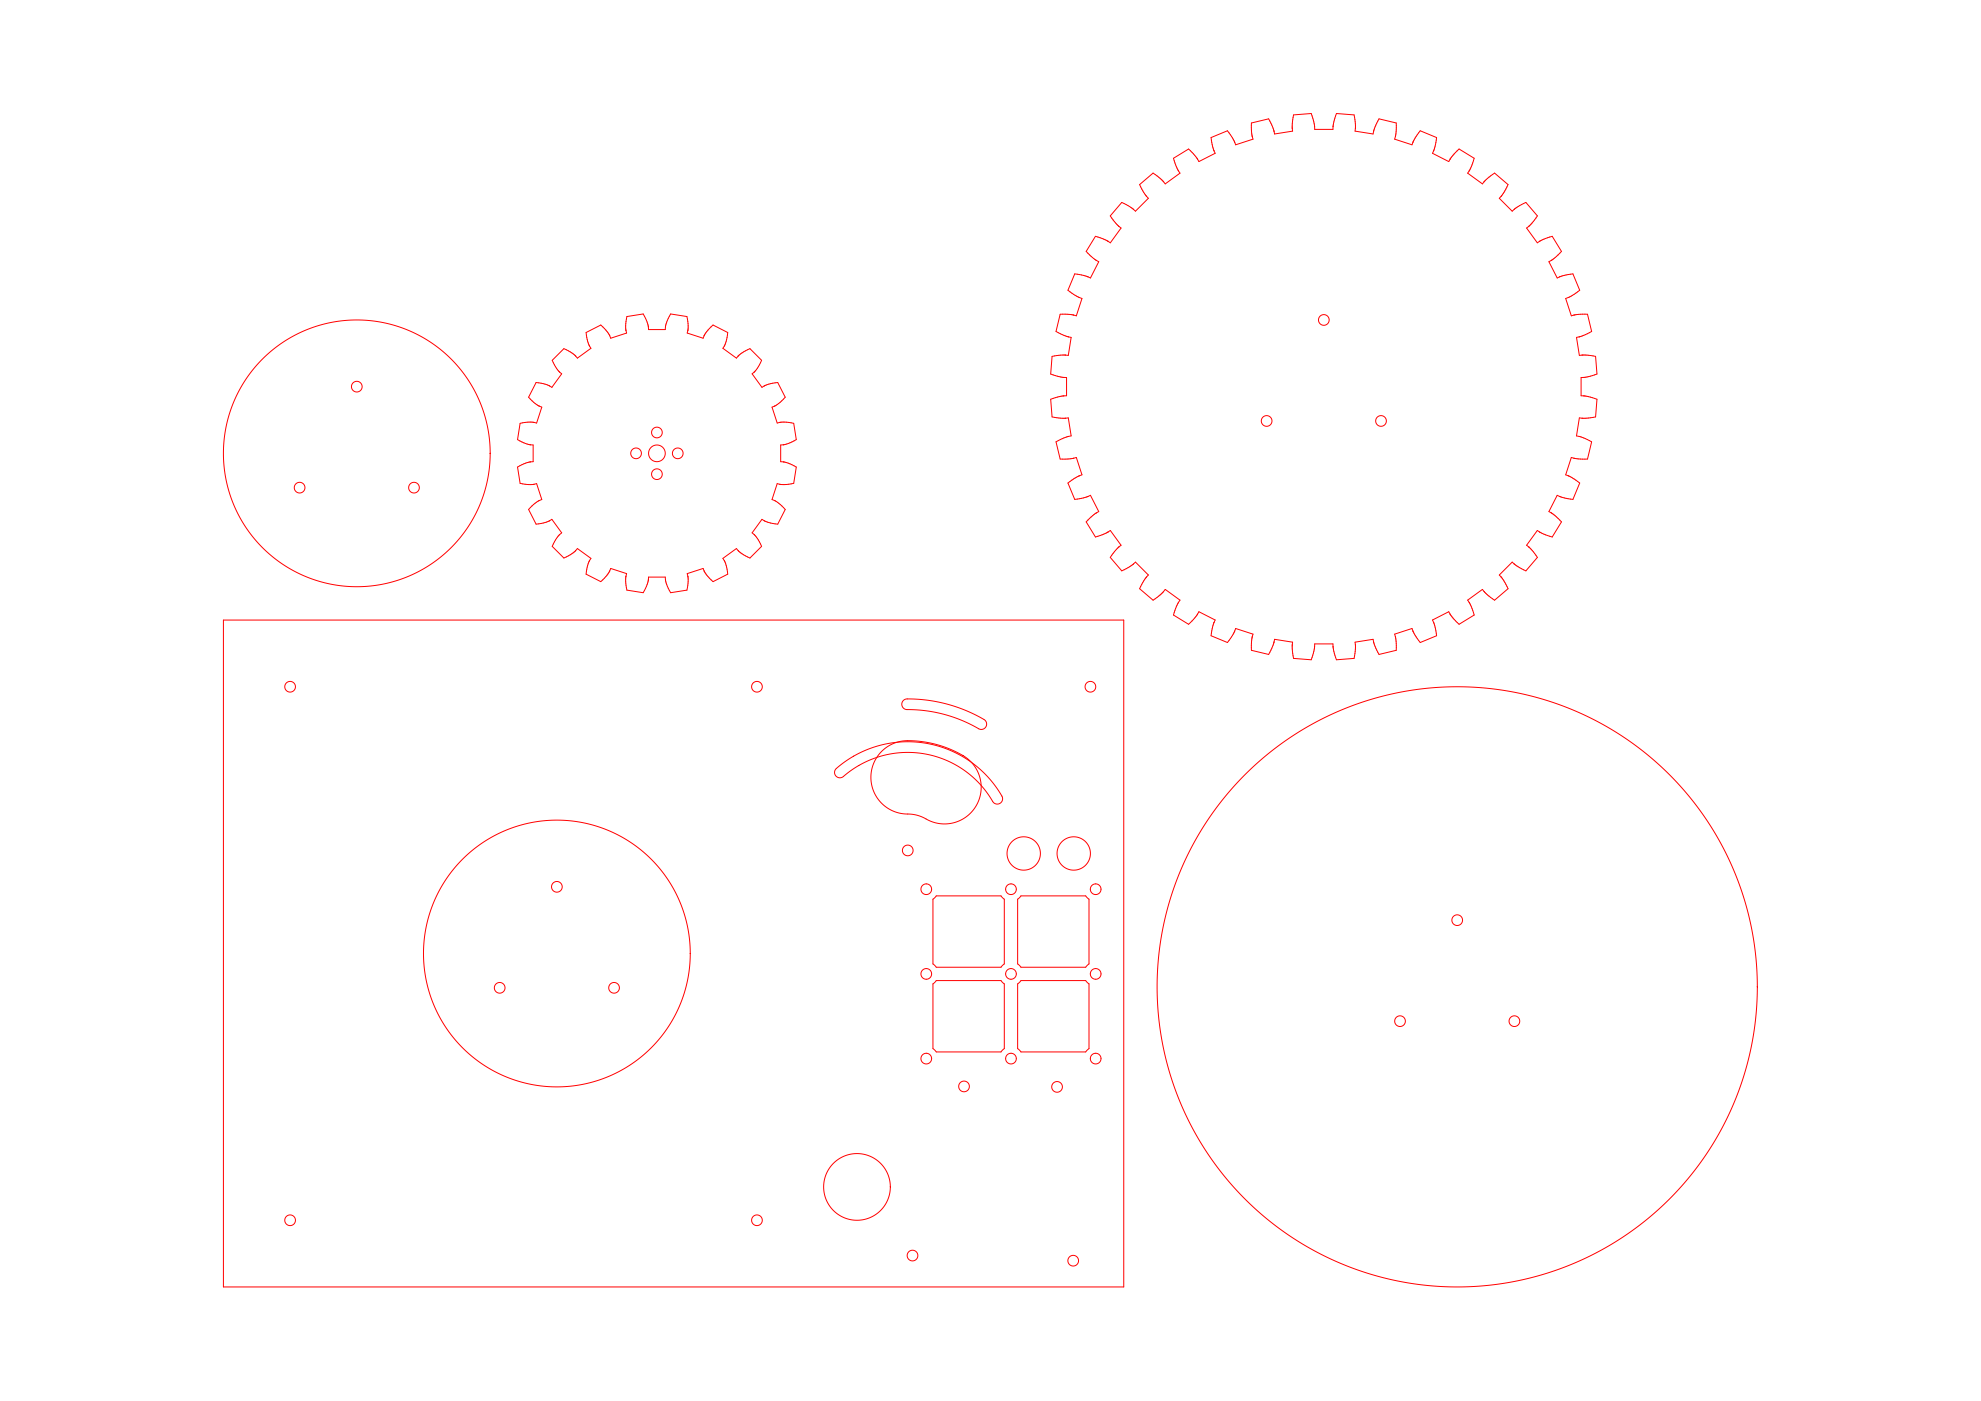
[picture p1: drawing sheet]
<svg xmlns="http://www.w3.org/2000/svg" width="594mm" height="420mm" viewBox="0 0 594 420" stroke-linecap="round" stroke-linejoin="round" font-family="sans-serif">
<g fill="none" stroke="#f00" stroke-width=".3">
<path d="M382.1 39.4h.1M382.1 39.4l-1.7-3.8-5.1 1.3 .2 4M382.1 39.4l.1 .8 5.4-.9-.1-2.2 .4-2.6 5.3-.5 .8 2.6 .3 2.2h5.4l.3-2.2 .8-2.6 5.3 .5 .4 2.6-.1 2.2 5.4 .9 .1-.8M411.9 39.4l1.7-3.8 5.1 1.3-.2 4M411.9 39.4h.1M343.8 58.9h.1M343.8 58.9l.6 .6-3.9 3.8-1.8-1.4-2.3-1.2-3.4 4 1.5 2.2 1.7 1.5-3.2 4.4-.7-.4M348.9 54.5h.1M348.9 54.5l-3.1-2.6-4 3.5 2 3.5M359.1 47.7v.1M359.1 47.7l-2.7-3-4.5 2.8 .9 2.4 1.1 2-4.5 3.2-.5-.6M370.3 42.6v.1"/>
<path d="M370.3 42.6l-2.2-3.4-4.9 2.1 .4 2.5 .8 2.2-4.9 2.5-.4-.7M375.5 40.9v.1M375.5 41l.3 .7-5.2 1.7-.3-.7M418.5 41l-.3 .7 5.2 1.7 .3-.7M418.5 40.9v.1M423.7 42.6l2.2-3.4 4.9 2.1-.4 2.5-.8 2.2 4.9 2.5 .4-.7M423.7 42.6v.1M434.9 47.7l2.7-3 4.5 2.8-.9 2.4-1.1 2 4.5 3.2 1.5-1.6 2.1-1.6 4 3.5-1.2 2.3-1.4 1.8 3.9 3.8 1.8-1.4 2.3-1.2 3.4 4-1.5 2.2-1.7 1.5 3.2 4.4 2-1.1 2.5-.8 2.8 4.5-3.1 2.7M434.9 47.7v.1M332.3 72.4h.1M332.3 72.4l-3.8-1.5-2.8 4.5 1.9 1.8 1.9 1.3-2.5 4.9-.7-.4M465.2 78.1l-.7 .4 2.5 4.9 2.1-.8 2.6-.5 2 4.9-3.4 2.2"/>
<path d="M465.2 78.1h.1M322 94.5h.1M322 94.5l-4.1-.3-1.2 5.2 2.3 1.2 2.2 .6-.8 5.4-2.3-.1-2.6 .4-.4 5.3 2.5 .7 2.2 .3v5.5l-2.2 .3-2.5 .7 .4 5.3 2.6 .4 2.3-.1 .8 5.4-.8 .2M326.3 83h.1M326.3 83l-4-.9-2 4.9 2.1 1.6 2.1 .9-1.7 5.2-.8-.2M470.3 89.2l-.8 .3 1.7 5.2 .8-.2M470.3 89.2h.1M472 94.5l4.1-.3 1.2 5.2-2.3 1.2-2.2 .6 .8 5.4 2.3-.1 2.6 .4 .4 5.3-2.5 .7-2.2 .3v5.5l2.2 .3 2.5 .7-.4 5.3-2.6 .4-2.3-.1-.8 5.4 2.2 .6 2.3 1.2-1.2 5.2-4.1-.3M472 94.5h.1M164.8 115.7h.1M164.8 115.7l-1.9-.6-2.1-.4-2.3 4.4 2 1.9 2 1.1-1.6 4.8-.7-.2M176.8 103.7v.1"/>
<path d="M176.8 103.8l.4 .7-4 2.9-1.7-1.6-2.4-1.2-3.5 3.5 1.3 2.3 1.5 1.7-2.9 4.1-.7-.5M182.8 100.7h.1M182.8 100.7l-1.1-1.7-1.5-1.5-4.4 2.2 .3 2.1 .7 1.9M182.8 100.7l.3 .7 4.8-1.5-.3-2.3 .4-2.7 4.9-.7 1.2 2.4 .4 2.2h5l.4-2.2 1.2-2.4 4.9 .7 .4 2.7-.3 2.3 4.8 1.5 1.1-2 1.8-1.9 4.4 2.2-.4 2.7-1 2.1 4 2.9 .6-.6M221.4 106.8l1.6-1.3 1.9-.9 3.5 3.5-1.3 2.3-1.5 1.7 2.9 4.1 .7-.5M221.4 106.8h.1M229.2 115.7l1.9-.6 2.1-.4 2.3 4.4-2 1.9-2 1.1 1.6 4.8 2.3-.3 2.6 .4 .8 4.8-2.4 1.2-2.3 .5v5l2.3 .4 2.4 1.2-.8 4.9-2.6 .3-2.3-.3-1.6 4.8 2 1.1 2 1.9-2.3 4.4-2.1-.3-1.9-.7M229.2 115.7h.1M147 135.9v.1M160.1 126.7h.1M160.1 126.7l-2-.1-2.1 .4-.8 4.8 2.4 1.2 2.3 .5v5l-2.3 .4-2.4 1.2 .8 4.9 2.1 .3 2-.1M320.4 130.9l-3.7 1.6 1.2 5.2 4.1-.3"/>
<path d="M320.4 130.9h.1M322 137.4h.1M322 137.4l.8-.2 1.7 5.2-2.1 1-2.1 1.5 2 4.9 4-.9M472 137.4l-.8-.2-1.7 5.2 .8 .3M472 137.4h.1M160.2 145.2l.7-.2 1.6 4.8-.8 .3M160.2 145.2h-.1M161.7 150.1l-1.7 1.2-1.5 1.5 2.3 4.4 2.1-.3 1.9-.7M161.7 150.1h.1M164.8 156.2l.7-.5 2.9 4.1-1.5 1.7-1.3 2.4 3.5 3.5 2.4-1.3 1.7-1.6 4 3-.4 .6M164.8 156.2h.1M229.2 156.2l-.7-.5-2.9 4.1 1.5 1.7 1.3 2.4-3.5 3.5-2.4-1.3-1.7-1.6-4 3 1 2 .4 2.7-4.4 2.2-1.8-1.9-1.1-2-4.8 1.5 .3 2.3-.4 2.7-4.9 .8-1.2-2.5-.4-2.2h-5l-.4 2.2-1.2 2.5-4.9-.8-.3-2.1v-2.1"/>
<path d="M229.2 156.2h.1M326.3 148.9h.1M326.3 148.9l.7-.4 2.5 4.9-1.9 1.3-1.9 1.8 2.8 4.5 3.8-1.4M332.3 159.5v.1M332.3 159.5l.7-.4 3.2 4.4-1.7 1.6-1.5 2.1 3.4 4 3.5-2.1M465.2 153.8h.1M465.2 153.8l3.1 2.7-2.8 4.5-2.5-.8-2-1.1-3.2 4.4 .6 .5M470.3 142.7h.1M470.3 142.7l3.4 2.2-2 4.9-2.6-.5-2.1-.8-2.5 4.9 .7 .4M176.8 168.2l-.7 1.9-.3 2.1 4.4 2.2 1.5-1.5 1.1-1.6M176.8 168.1v.1M182.8 171.2l.3-.7 4.8 1.5-.2 .8"/>
<path d="M182.8 171.2v.1M187.7 172.8h.1M339.9 169.1l.6-.5 3.9 3.8-.6 .6M339.9 169.1h.1M343.8 173.1l-2 3.5 4 3.4 2.1-1.6 1.5-1.6 4.5 3.2-1.1 2-.9 2.4 4.5 2.8 1.9-1.9 1.2-1.8 4.9 2.4-.3 .8M343.8 173v.1M454.1 169.1l-.6-.5-3.9 3.8 1.4 1.8 1.2 2.4-4 3.4-2.1-1.6-1.5-1.6-4.5 3.2 1.1 2 .9 2.4-4.5 2.8-1.9-1.9-1.2-1.8-4.9 2.4 .8 2.2 .4 2.6-4.9 2-1.5-2.2-1-2-5.2 1.7 .3 .7M454.1 169.1h.1M458.4 164h.1M458.5 164l2.5 3.2-3.4 4-3.5-2.1M67 186h270v200h-270zM364.1 186.7l-.9 4 4.9 2 1.5-2.2 1-2 5.2 1.7-.3 .7"/>
<path d="M364.1 186.7h.1M375.5 191l-.2 4 5.1 1.3 1.7-3.7M375.5 190.9v.1M382.1 192.5v.1M382.1 192.5l.1-.8 5.4 .9-.1 2.3 .4 2.6 5.3 .4 .8-2.5 .3-2.3h5.4l.3 2.3 .8 2.5 5.3-.4 .4-2.6-.1-2.3 5.4-.9 .1 .8M411.9 192.5v.1M418.5 190.9v.1M418.5 191l.2 4-5.1 1.3-1.7-3.7M270.9 210.1l1-.5 4.8 .2 4.3 .7 4.3 1 5 1.9 4.6 2.3 .8 .8 .1 1.1-.7 .9-1.1 .2-5.6-2.7-5.3-1.8-5.4-1-6.1-.5-.7-.4-.4-.7v-.8zM255.9 226.8l2.9-1.5 3.1-1.2 3.1-.9 3.3-.5 3.2-.2h3.3l3.2 .5 3.3 .7 3.3 1.2 3.1 1.4 2.8 1.7 2.7 2.1 2.7 2.5 2.4 2.8 2.2 3.4 .1 1.1-.3 .7-.6 .4-.8 .1-.7-.2-4-5.4-4.3-3.9-2.4-1.7-2.7-1.4-2.8-1.2-2.9-.8-5.5-.8-5.6 .2-5.3 1.3-5.2 2.4M255.9 226.8l-2.7 1.8-2.5 1.9-.4 .9 .2 1.1 .8 .7 1.2-.1 5-3.5M255.9 226.8h.1"/>
<path d="M257.5 229.6h.1M264.4 225.4l2-1.6 2.2-1.1 2.4-.5h2.8l3.8 .4 3.8 .8 3.7 1.3 3.4 1.7 1.8 1.3 1.5 1.5 1.2 1.9 .8 2 .4 2.2v2.1l-.5 2.2-.9 1.9-1.7 2.3-2.1 1.7-2.6 1.1-2.7 .5-3.2-.3-5.2-2.2-5.5-.7-3.1-1.2-2-1.5-1.6-1.9-1.2-2.3-.6-2.4-.1-2.5 .5-2.5 1.1-2.3zM288.8 226.6h.1M279.8 269.7l1-1h19.4l1 1v19.4l-1 1h-19.4l-1-1zM306.2 268.7h19.4l1 1v19.4l-1 1h-19.4l-1-1v-19.4zM207 285.9v.1M279.8 295.1l1-1h19.4l1 1v19.4l-1 1h-19.4l-1-1zM306.2 294.1h19.4l1 1v19.4l-1 1h-19.4l-1-1v-19.4zM527 295.9v.1M267 355.9v.1"/>
<circle cx="397" cy="96" r="1.6"/>
<circle cx="107" cy="116" r="1.6"/>
<circle cx="107" cy="136" r="40"/>
<circle cx="190.7" cy="136" r="1.6"/>
<circle cx="197" cy="129.7" r="1.6"/>
<circle cx="197" cy="136" r="2.5"/>
<circle cx="203.2" cy="136" r="1.6"/>
<circle cx="379.9" cy="126.2" r="1.6"/>
<circle cx="414.1" cy="126.2" r="1.6"/>
<circle cx="89.9" cy="146.2" r="1.6"/>
<circle cx="124.1" cy="146.2" r="1.6"/>
<circle cx="197" cy="142.2" r="1.6"/>
<circle cx="87" cy="206" r="1.6"/>
<circle cx="227" cy="206" r="1.6"/>
<circle cx="327" cy="206" r="1.6"/>
<circle cx="272.2" cy="255" r="1.6"/>
<circle cx="307" cy="256" r="5"/>
<circle cx="322" cy="256" r="5"/>
<circle cx="167" cy="266" r="1.6"/>
<circle cx="277.8" cy="266.7" r="1.6"/>
<circle cx="303.2" cy="266.7" r="1.6"/>
<circle cx="328.6" cy="266.7" r="1.6"/>
<circle cx="437" cy="276" r="1.6"/>
<circle cx="149.9" cy="296.2" r="1.6"/>
<circle cx="167" cy="286" r="40"/>
<circle cx="184.1" cy="296.2" r="1.6"/>
<circle cx="277.8" cy="292.1" r="1.6"/>
<circle cx="303.2" cy="292.1" r="1.6"/>
<circle cx="328.6" cy="292.1" r="1.6"/>
<circle cx="437" cy="296" r="90"/>
<circle cx="277.8" cy="317.5" r="1.6"/>
<circle cx="303.2" cy="317.5" r="1.6"/>
<circle cx="328.6" cy="317.5" r="1.6"/>
<circle cx="419.9" cy="306.2" r="1.6"/>
<circle cx="454.1" cy="306.2" r="1.6"/>
<circle cx="289.1" cy="325.8" r="1.6"/>
<circle cx="317" cy="326" r="1.6"/>
<circle cx="257" cy="356" r="10"/>
<circle cx="87" cy="366" r="1.6"/>
<circle cx="227" cy="366" r="1.6"/>
<circle cx="273.6" cy="376.5" r="1.6"/>
<circle cx="321.8" cy="378.1" r="1.6"/>
</g>
</svg>
